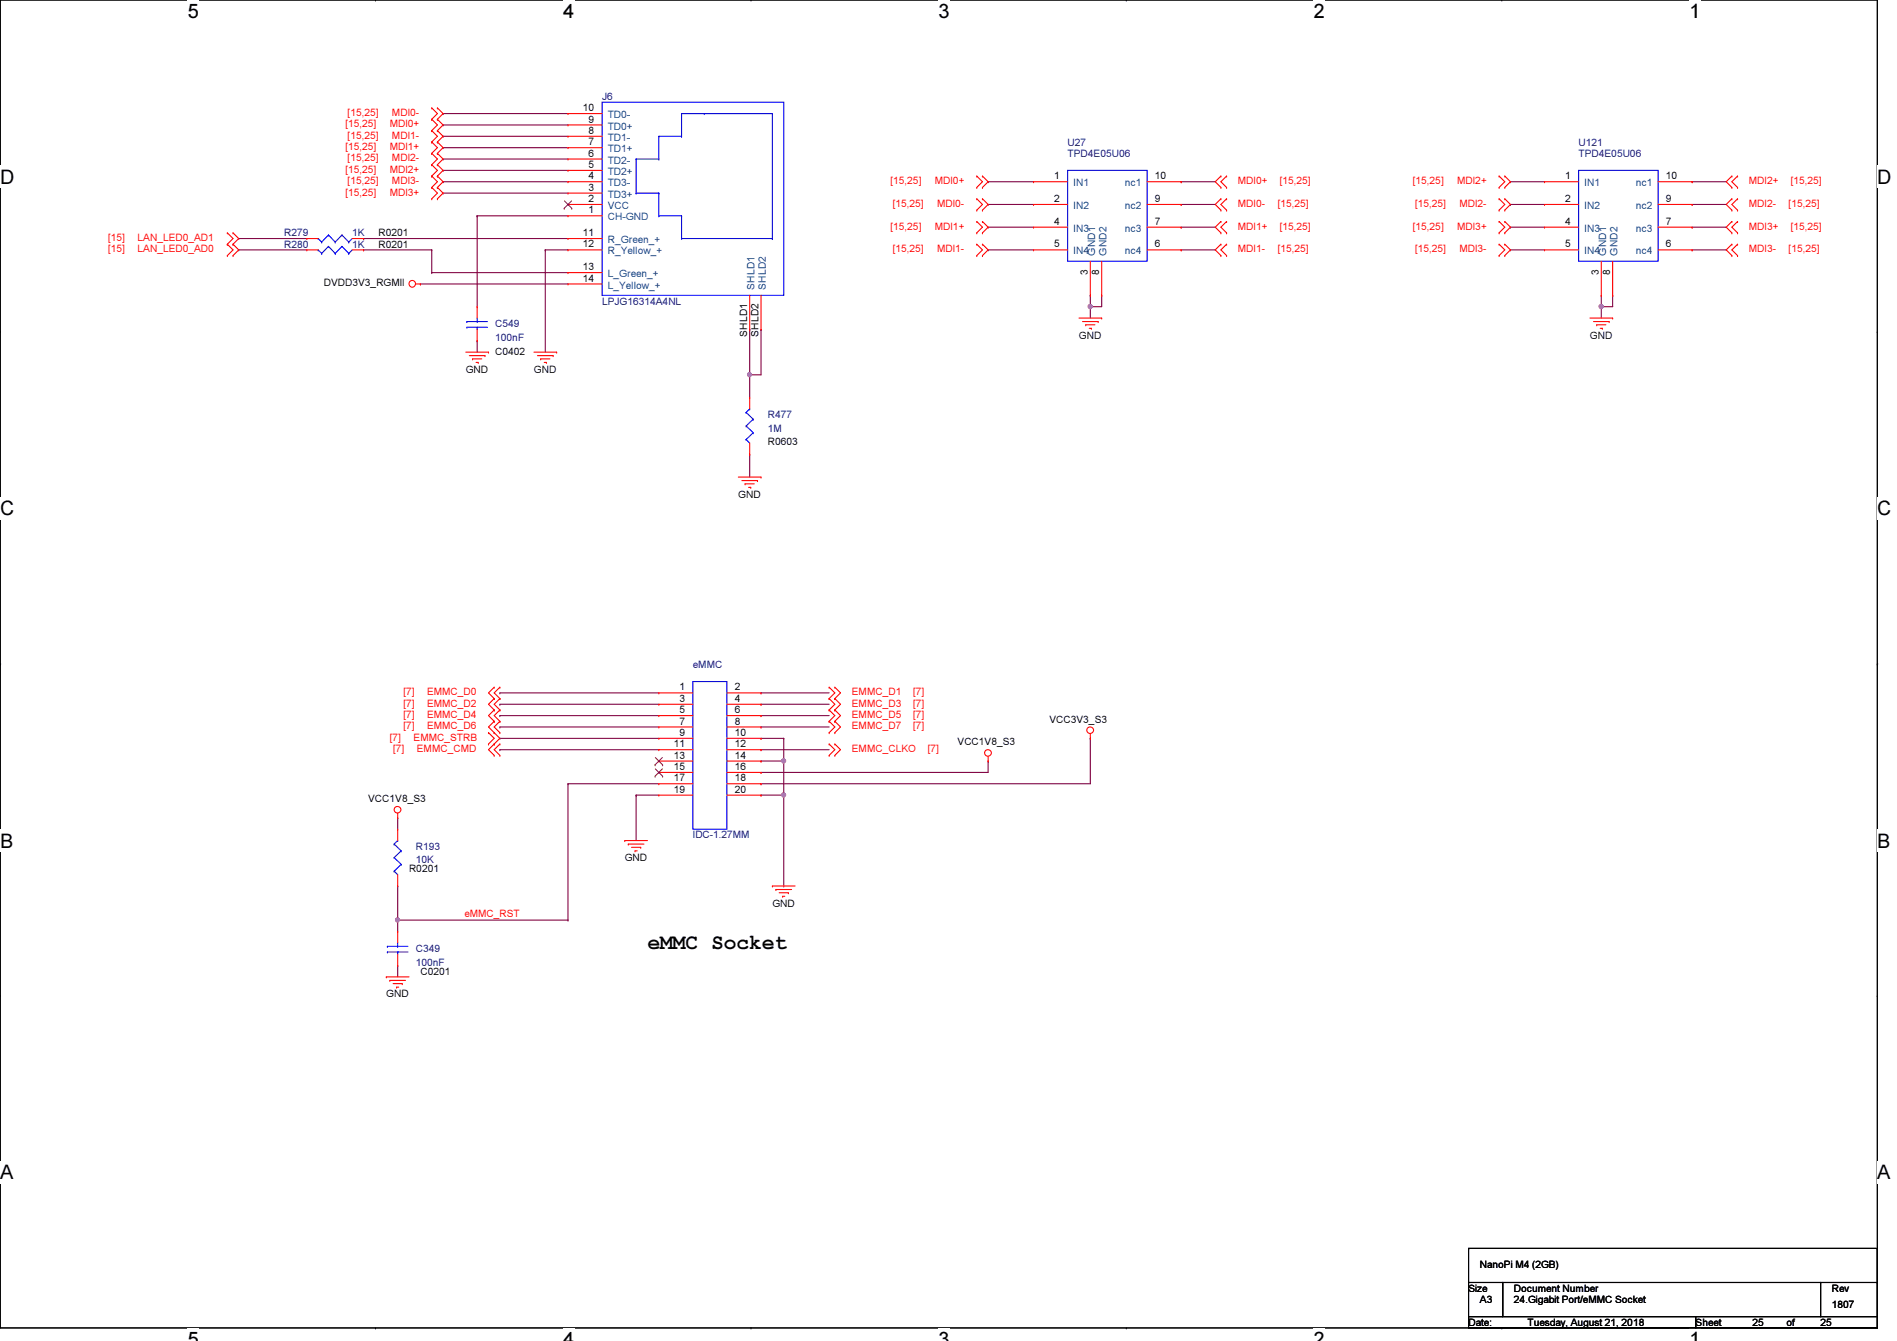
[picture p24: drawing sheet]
<svg xmlns="http://www.w3.org/2000/svg" width="297mm" height="210mm" viewBox="0 0 297 210" stroke-linecap="round" stroke-linejoin="round" font-family="sans-serif">
<defs><g id="words">
<text font-size="3.3" x="101.4" y="148.5">eMMC Socket</text>
<g font-size="3.1">
<text x="29.4" y="2.8">5</text>
<text x="88.2" y="2.8">4</text>
<text x="147" y="2.8">3</text>
<text x="205.7" y="2.8">2</text>
<text x="264.5" y="2.8">1</text>
<text x="0" y="28.7">D</text>
<text x="294" y="28.7">D</text>
<text x="0" y="80.7">C</text>
<text x="294" y="80.7">C</text>
<text x="0" y="132.7">B</text>
<text x="294" y="132.7">B</text>
<text x="0" y="184.6">A</text>
<text x="294" y="184.6">A</text>
<text x="29.4" y="210.7">5</text>
<text x="88.2" y="210.7">4</text>
<text x="147" y="210.7">3</text>
<text x="205.7" y="210.7">2</text>
<text x="264.5" y="210.7">1</text>
</g>
<g font-size="1.6">
<text x="91.3" y="17.4">10</text>
<text x="92.2" y="22.7">7</text>
<text x="92.2" y="21">8</text>
<text x="92.2" y="19.2">9</text>
<text x="92.2" y="29.8">3</text>
<text x="92.2" y="28.1">4</text>
<text x="92.2" y="26.3">5</text>
<text x="92.2" y="24.5">6</text>
<text x="165.1" y="28.1">1</text>
<text x="180.8" y="28.1">10</text>
<text x="245.1" y="28.1">1</text>
<text x="260.9" y="28.1">10</text>
<text x="92.2" y="33.4">1</text>
<text x="92.2" y="31.6">2</text>
<text x="165.1" y="31.6">2</text>
<text x="165.1" y="35.2">4</text>
<text x="180.8" y="35.2">7</text>
<text x="180.8" y="31.6">9</text>
<text x="245.1" y="31.6">2</text>
<text x="245.1" y="35.2">4</text>
<text x="260.9" y="35.2">7</text>
<text x="260.9" y="31.6">9</text>
<text x="59.3" y="38.8">R0201</text>
<text x="59.3" y="37">R0201</text>
<text x="91.3" y="37">11</text>
<text x="91.3" y="38.7">12</text>
<text x="165.1" y="38.7">5</text>
<text x="180.8" y="38.7">6</text>
<text x="245.1" y="38.7">5</text>
<text x="260.9" y="38.7">6</text>
<text x="50.7" y="44.8">DVDD3V3_RGMII</text>
<text x="91.3" y="42.3">13</text>
<text x="91.3" y="44.1">14</text>
<text x="170.3" y="43" transform="rotate(-90 170.3 43)">3</text>
<text x="172.1" y="43" transform="rotate(-90 172.1 43)">8</text>
<text x="250.4" y="43" transform="rotate(-90 250.4 43)">3</text>
<text x="252.1" y="43" transform="rotate(-90 252.1 43)">8</text>
<text x="117" y="52.7" transform="rotate(-90 117 52.7)">SHLD1</text>
<text x="118.8" y="52.7" transform="rotate(-90 118.8 52.7)">SHLD2</text>
<text x="168.9" y="53">GND</text>
<text x="249" y="53">GND</text>
<text x="72.9" y="58.3">GND</text>
<text x="77.6" y="55.5">C0402</text>
<text x="83.6" y="58.3">GND</text>
<text x="120.2" y="69.7">R0603</text>
<text x="115.6" y="77.9">GND</text>
<text x="106.4" y="108.1">1</text>
<text x="106.4" y="109.9">3</text>
<text x="106.4" y="111.6">5</text>
<text x="106.4" y="113.4">7</text>
<text x="115.1" y="108.1">2</text>
<text x="115.1" y="109.9">4</text>
<text x="115.1" y="111.6">6</text>
<text x="115.1" y="113.4">8</text>
<text x="164.3" y="113.1">VCC3V3_S3</text>
<text x="105.5" y="117">11</text>
<text x="105.5" y="118.7">13</text>
<text x="106.4" y="115.2">9</text>
<text x="115.1" y="115.2">10</text>
<text x="115.1" y="117">12</text>
<text x="115.1" y="118.7">14</text>
<text x="149.9" y="116.7">VCC1V8_S3</text>
<text x="57.7" y="125.6">VCC1V8_S3</text>
<text x="105.5" y="120.5">15</text>
<text x="105.5" y="122.3">17</text>
<text x="105.5" y="124.1">19</text>
<text x="115.1" y="120.5">16</text>
<text x="115.1" y="122.3">18</text>
<text x="115.1" y="124.1">20</text>
<text x="64" y="136.6">R0201</text>
<text x="97.8" y="134.8">GND</text>
<text x="120.9" y="141.9">GND</text>
<text x="65.8" y="152.6">C0201</text>
<text x="60.5" y="156.1">GND</text>
<text x="230" y="202.2">Size</text>
<text x="231.7" y="198.5">NanoPi M4 (2GB)</text>
<text x="231.7" y="204">A3</text>
<text x="237.1" y="204">24.Gigabit Port/eMMC Socket</text>
<text x="237.1" y="202.2">Document Number</text>
<text x="286.8" y="202.2">Rev</text>
<text x="230" y="207.5">Date:</text>
<text x="239.2" y="207.5">Tuesday, August 21, 2018</text>
<text x="265.5" y="207.5">Sheet</text>
<text x="274.4" y="207.5">25</text>
<text x="279.7" y="207.5">of</text>
<text x="285.1" y="207.5">25</text>
<text x="286.8" y="204.7">1807</text>
</g>
<g font-size="1.6" fill="#000080">
<text x="94.3" y="15.7">J6</text>
<text x="167.2" y="22.8">U27</text>
<text x="247.2" y="22.8">U121</text>
<text x="167.2" y="24.6">TPD4E05U06</text>
<text x="247.2" y="24.6">TPD4E05U06</text>
<text x="44.5" y="38.8">R280</text>
<text x="44.5" y="37">R279</text>
<text x="55.2" y="38.8">1K</text>
<text x="55.2" y="37">1K</text>
<text x="94.3" y="47.7">LPJG16314A4NL</text>
<text x="77.6" y="51.2">C549</text>
<text x="77.6" y="53.3">100nF</text>
<text x="120.2" y="65.4">R477</text>
<text x="120.2" y="67.6">1M</text>
<text x="108.5" y="104.6">eMMC</text>
<text x="108.5" y="131.2">IDC-1.27MM</text>
<text x="65.1" y="133">R193</text>
<text x="65.1" y="135.1">10K</text>
<text x="65.1" y="149">C349</text>
<text x="65.1" y="151.1">100nF</text>
</g>
<g font-size="1.6" fill="#f00">
<text x="54.1" y="19.9">[15,25]</text>
<text x="54.1" y="23.5">[15,25]</text>
<text x="54.4" y="18.2">[15,25]</text>
<text x="54.4" y="21.7">[15,25]</text>
<text x="61" y="19.9">MDI0+</text>
<text x="61" y="23.5">MDI1+</text>
<text x="61.4" y="18.2">MDI0-</text>
<text x="61.4" y="21.7">MDI1-</text>
<text x="54.1" y="27.1">[15,25]</text>
<text x="54.4" y="25.3">[15,25]</text>
<text x="54.4" y="28.8">[15,25]</text>
<text x="61" y="27.1">MDI2+</text>
<text x="61.4" y="25.3">MDI2-</text>
<text x="61.4" y="28.8">MDI3-</text>
<text x="139.4" y="28.8">[15,25]</text>
<text x="146.4" y="28.8">MDI0+</text>
<text x="193.8" y="28.8">MDI0+</text>
<text x="200.4" y="28.8">[15,25]</text>
<text x="221.2" y="28.8">[15,25]</text>
<text x="228.2" y="28.8">MDI2+</text>
<text x="273.9" y="28.8">MDI2+</text>
<text x="280.4" y="28.8">[15,25]</text>
<text x="54.1" y="30.6">[15,25]</text>
<text x="61" y="30.6">MDI3+</text>
<text x="139.4" y="35.9">[15,25]</text>
<text x="139.8" y="32.4">[15,25]</text>
<text x="146.4" y="35.9">MDI1+</text>
<text x="146.7" y="32.4">MDI0-</text>
<text x="193.8" y="32.4">MDI0-</text>
<text x="193.8" y="35.9">MDI1+</text>
<text x="200.1" y="32.4">[15,25]</text>
<text x="200.4" y="35.9">[15,25]</text>
<text x="221.2" y="35.9">[15,25]</text>
<text x="221.6" y="32.4">[15,25]</text>
<text x="228.2" y="35.9">MDI3+</text>
<text x="228.5" y="32.4">MDI2-</text>
<text x="273.9" y="32.4">MDI2-</text>
<text x="273.9" y="35.9">MDI3+</text>
<text x="280.1" y="32.4">[15,25]</text>
<text x="280.4" y="35.9">[15,25]</text>
<text x="16.9" y="37.7">[15]</text>
<text x="16.9" y="39.5">[15]</text>
<text x="21.5" y="37.7">LAN_LED0_AD1</text>
<text x="21.5" y="39.5">LAN_LED0_AD0</text>
<text x="139.8" y="39.5">[15,25]</text>
<text x="146.7" y="39.5">MDI1-</text>
<text x="193.8" y="39.5">MDI1-</text>
<text x="200.1" y="39.5">[15,25]</text>
<text x="221.6" y="39.5">[15,25]</text>
<text x="228.5" y="39.5">MDI3-</text>
<text x="273.9" y="39.5">MDI3-</text>
<text x="280.1" y="39.5">[15,25]</text>
<text x="63.2" y="108.8">[7]</text>
<text x="63.2" y="110.6">[7]</text>
<text x="63.2" y="112.4">[7]</text>
<text x="66.9" y="108.8">EMMC_D0</text>
<text x="66.9" y="110.6">EMMC_D2</text>
<text x="66.9" y="112.4">EMMC_D4</text>
<text x="133.4" y="108.8">EMMC_D1</text>
<text x="133.4" y="110.6">EMMC_D3</text>
<text x="133.4" y="112.4">EMMC_D5</text>
<text x="143" y="108.8">[7]</text>
<text x="143" y="110.6">[7]</text>
<text x="143" y="112.4">[7]</text>
<text x="61" y="116">[7]</text>
<text x="61.5" y="117.7">[7]</text>
<text x="63.2" y="114.2">[7]</text>
<text x="64.8" y="116">EMMC_STRB</text>
<text x="65.3" y="117.7">EMMC_CMD</text>
<text x="66.9" y="114.2">EMMC_D6</text>
<text x="133.4" y="117.7">EMMC_CLKO</text>
<text x="133.4" y="114.2">EMMC_D7</text>
<text x="143" y="114.2">[7]</text>
<text x="145.3" y="117.7">[7]</text>
<text x="72.7" y="143.5">eMMC_RST</text>
</g>
<g font-size="1.6" fill="#004080">
<text x="95.2" y="23.8">TD1+</text>
<text x="95.2" y="22.1">TD1-</text>
<text x="95.2" y="20.3">TD0+</text>
<text x="95.2" y="18.5">TD0-</text>
<text x="95.2" y="29.2">TD3-</text>
<text x="95.2" y="27.4">TD2+</text>
<text x="95.2" y="25.6">TD2-</text>
<text x="168.1" y="29.2">IN1</text>
<text x="176.1" y="29.2">nc1</text>
<text x="248.1" y="29.2">IN1</text>
<text x="256.2" y="29.2">nc1</text>
<text x="95.2" y="34.5">CH-GND</text>
<text x="95.2" y="32.7">VCC</text>
<text x="95.2" y="30.9">TD3+</text>
<text x="168.1" y="32.7">IN2</text>
<text x="176.1" y="32.7">nc2</text>
<text x="248.1" y="32.7">IN2</text>
<text x="256.2" y="32.7">nc2</text>
<text x="95.2" y="38.1">R_Green_+</text>
<text x="95.2" y="39.8">R_Yellow_+</text>
<text x="168.1" y="36.3">IN3</text>
<text x="168.1" y="39.8">IN4</text>
<text x="171.5" y="40" transform="rotate(-90 171.5 40)">GND1</text>
<text x="173.3" y="40" transform="rotate(-90 173.3 40)">GND2</text>
<text x="176.1" y="39.8">nc4</text>
<text x="176.1" y="36.3">nc3</text>
<text x="248.1" y="36.3">IN3</text>
<text x="248.1" y="39.8">IN4</text>
<text x="251.5" y="40" transform="rotate(-90 251.5 40)">GND1</text>
<text x="253.3" y="40" transform="rotate(-90 253.3 40)">GND2</text>
<text x="256.2" y="39.8">nc4</text>
<text x="256.2" y="36.3">nc3</text>
<text x="95.2" y="43.4">L_Green_+</text>
<text x="95.2" y="45.2">L_Yellow_+</text>
<text x="118.1" y="45.3" transform="rotate(-90 118.1 45.3)">SHLD1</text>
<text x="119.9" y="45.3" transform="rotate(-90 119.9 45.3)">SHLD2</text>
</g>
</g></defs>
<path d="M0 0h294v207.9h-294z" fill="none" stroke="#000" stroke-width=".17"/>
<g fill="#fff">
<path d="M29.4 0h1.8v3.5h-1.8z"/>
<path d="M29.4 207.9h1.8v2h-1.8z"/>
</g>
<path d="M58.8 0h.1M58.8 207.9h.1" fill="none" stroke="#000" stroke-width=".17"/>
<g fill="#fff">
<path d="M88.2 0h1.7v3.5h-1.7z"/>
<path d="M88.2 207.9h1.7v2h-1.7z"/>
</g>
<path d="M117.6 0h.1M117.6 207.9h.1" fill="none" stroke="#000" stroke-width=".17"/>
<g fill="#fff">
<path d="M147 0h1.7v3.5h-1.7z"/>
<path d="M147 207.9h1.7v2h-1.7z"/>
</g>
<path d="M176.4 0h.1M176.4 207.9h.1" fill="none" stroke="#000" stroke-width=".17"/>
<g fill="#fff">
<path d="M205.7 0h1.8v3.5h-1.8z"/>
<path d="M205.7 207.9h1.8v2h-1.8z"/>
</g>
<path d="M235.2 0h.1M235.2 207.9h.1" fill="none" stroke="#000" stroke-width=".17"/>
<g fill="#fff">
<path d="M264.5 0h1.8v3.5h-1.8z"/>
<path d="M264.5 207.9h1.8v2h-1.8z"/>
<path d="M0 26h2.3v3.4h-2.3z"/>
<path d="M294 26h2.2v3.4h-2.2z"/>
<path d="M0 77.9h2.3v3.5h-2.3z"/>
<path d="M294 77.9h2.2v3.5h-2.2z"/>
</g>
<path d="M0 51.9h.1M294 51.9h.1" fill="none" stroke="#000" stroke-width=".17"/>
<g fill="#fff">
<path d="M0 129.9h2.1v3.4h-2.1z"/>
<path d="M294 129.9h2v3.4h-2z"/>
</g>
<path d="M0 103.9h.1M294 103.9h.1" fill="none" stroke="#000" stroke-width=".17"/>
<path d="M0 103.9h.1M294 103.9h.1" fill="none" stroke="#000" stroke-width=".16"/>
<g fill="#fff">
<path d="M0 181.8h2.1v3.5h-2.1z"/>
<path d="M294 181.8h2v3.5h-2z"/>
</g>
<path d="M0 155.9h.1M294 155.9h.1" fill="none" stroke="#000" stroke-width=".17"/>
<g fill="none" stroke="#800040" stroke-width=".17">
<path d="M37.4 37.3h.1M37.4 39.1h.1M37.4 37.3h10.6M37.4 39.1h10.6M154.7 28.4h.1M154.7 32h.1M154.7 35.6h.1M154.7 39.1h.1M154.7 39.1h7.1M154.7 28.4h7.1M154.7 32h7.1M154.7 35.6h7.1"/>
<path d="M170.7 48h.1M170.7 48v1.8M170.7 48h1.8"/>
</g>
<circle cx="170.7" cy="48" r=".32" fill="#f0f"/>
<circle cx="170.7" cy="48" r=".32" fill="none" stroke="#f0f" stroke-width=".17"/>
<g fill="none" stroke="#800040" stroke-width=".17">
<path d="M185 28.4h.1M185 32h.1M185 35.6h.1M185 39.1h.1M185 28.4h5.3M185 32h5.3M185 35.6h5.3M185 39.1h5.3M172.5 46.2h.1M172.5 46.2v1.8M250.7 48h.1M250.7 48v1.8"/>
<path d="M250.7 48h1.8"/>
</g>
<circle cx="250.7" cy="48" r=".32" fill="#f0f"/>
<circle cx="250.7" cy="48" r=".32" fill="none" stroke="#f0f" stroke-width=".17"/>
<g fill="none" stroke="#800040" stroke-width=".17">
<path d="M69.4 19.6h.1M69.4 17.8h.1M69.4 19.6h19.5M69.4 17.8h19.5M69.4 23.1h.1M69.4 21.3h.1M69.4 26.7h.1M69.4 24.9h.1M69.4 28.4h.1M69.4 30.2h.1M69.4 28.4h19.5M69.4 23.1h19.5"/>
<path d="M69.4 21.3h19.5M69.4 26.7h19.5M69.4 24.9h19.5M69.4 30.2h19.5M74.7 33.8h.1M74.7 33.8v14.2M74.7 33.8h14.2M236.5 28.4h.1M236.5 32h.1M236.5 35.6h.1M236.5 39.1h.1M236.5 28.4h5.3"/>
<path d="M236.5 32h5.3M236.5 35.6h5.3M236.5 39.1h5.3M265 28.4h.1M265 32h.1M265 35.6h.1M265 39.1h.1M265 28.4h5.3M265 32h5.3M265 35.6h5.3M265 39.1h5.3M74.7 53.3h.1"/>
<path d="M74.7 53.3v1.8M117.4 51.6h.1M117.4 51.6v7.1M170.7 46.2h.1M170.7 46.2v1.8M250.7 46.2h.1M250.7 46.2v1.8M252.5 46.2h.1M252.5 46.2v1.8M117.4 71.1h.1M117.4 71.1v3.6"/>
</g>
<circle cx="117.4" cy="58.6" r=".32" fill="#f0f"/>
<circle cx="117.4" cy="58.6" r=".32" fill="none" stroke="#f0f" stroke-width=".17"/>
<g fill="none" stroke="#800040" stroke-width=".17">
<path d="M56.9 37.3h.1M56.9 39.1h.1M56.9 39.1h10.7M56.9 37.3h32M67.6 39.1h.1M67.6 39.1v3.6M85.4 39.1h.1M85.4 39.1v16M85.4 39.1h3.5M65.8 44.4h.1M65.8 44.4h23.1M67.6 42.7h.1"/>
<path d="M67.6 42.7h21.3M117.4 58.7h.1M117.4 58.7v3.5M119.2 51.6h.1M119.2 51.6v7.1h-1.8M78.3 110.2h.1M78.3 108.5h.1M78.3 110.2h24.9M78.3 108.5h24.9M170.7 115.6h.1M170.7 115.6v7.1h-51.5M99.6 124.5h.1"/>
<path d="M99.6 124.5h3.6M119.2 122.7h.1M122.7 138.7h.1M122.7 124.5v14.2"/>
</g>
<circle cx="122.7" cy="124.4" r=".32" fill="#f0f"/>
<circle cx="122.7" cy="124.4" r=".32" fill="none" stroke="#f0f" stroke-width=".17"/>
<g fill="none" stroke="#800040" stroke-width=".17">
<path d="M78.3 117.3h.1M78.3 117.3h24.9M119.2 115.6h.1M119.2 117.3h.1M119.2 119.1h.1M119.2 108.5h.1M119.2 110.2h.1M119.2 115.6h3.5M119.2 117.3h10.6M119.2 119.1h3.5M119.2 108.5h10.6M119.2 110.2h10.6"/>
<path d="M122.7 119.1h.1M122.7 115.6h.1M122.7 115.6v8.9h-3.5M99.6 124.5h.1M99.6 124.5v7.1M119.2 124.5h.1"/>
</g>
<circle cx="122.7" cy="119.1" r=".32" fill="#f0f"/>
<circle cx="122.7" cy="119.1" r=".32" fill="none" stroke="#f0f" stroke-width=".17"/>
<g fill="none" stroke="#800040" stroke-width=".17">
<path d="M78.3 112h.1M78.3 113.8h.1M78.3 115.6h.1M78.3 112h24.9M78.3 113.8h24.9M78.3 115.6h24.9M119.2 112h.1M119.2 113.8h.1M119.2 112h10.6M119.2 113.8h10.6M154.7 119.1h.1M154.7 119.1v1.8h-35.5"/>
<path d="M119.2 120.9h.1M62.3 144h.1M62.3 144v1.8M62.3 144h26.6"/>
</g>
<circle cx="62.2" cy="144" r=".32" fill="#f0f"/>
<circle cx="62.2" cy="144" r=".32" fill="none" stroke="#f0f" stroke-width=".17"/>
<path d="M62.3 138.7h.1M62.3 128h.1M62.3 128v1.8M62.3 138.7v5.3M88.9 122.7h.1M88.9 122.7v21.3M88.9 122.7h14.3M62.3 151.1h.1M62.3 151.1v1.8M88.9 144h.1" fill="none" stroke="#800040" stroke-width=".17"/>
<g fill="none" stroke="#f00" stroke-width=".17">
<path d="M67.6 18.7h.1M67.6 16.9h.1M67.6 18.7l.9 .9-.9 .8M67.6 16.9l.9 .9-.9 .9M68.5 18.7h.1M68.5 16.9h.1M68.5 18.7l.9 .9-.9 .8M68.5 16.9l.9 .9-.9 .9M88.9 19.6h.1M88.9 17.8h.1M88.9 19.6h5.4M88.9 17.8h5.4"/>
<path d="M35.6 38.2h.1M35.6 36.4h.1M35.6 36.4l.9 .9-.9 .9M35.6 38.2l.9 .9-.9 .9M36.5 36.4h.1M36.5 38.2h.1M36.5 36.4l.9 .9-.9 .9M36.5 38.2l.9 .9-.9 .9M48 39.1h.1M48 37.3h.1M48 39.1h1.8M48 37.3h1.8"/>
<path d="M55.2 39.1h1.7M55.2 37.3h1.7M56.9 39.1h.1M56.9 37.3h.1M67.6 20.4h.1M67.6 24h.1M67.6 22.2h.1M67.6 27.6h.1M67.6 25.8h.1M67.6 31.1h.1M67.6 29.3h.1M67.6 22.2l.9 .9-.9 .9"/>
<path d="M67.6 20.4l.9 .9-.9 .9M67.6 25.8l.9 .9-.9 .9M67.6 24l.9 .9-.9 .9M67.6 29.3l.9 .9-.9 .9M67.6 27.6l.9 .8-.9 .9M68.5 20.4h.1M68.5 22.2h.1M68.5 24h.1M68.5 25.8h.1M68.5 27.6h.1M68.5 29.3h.1M68.5 31.1h.1"/>
<path d="M68.5 22.2l.9 .9-.9 .9M68.5 20.4l.9 .9-.9 .9M68.5 25.8l.9 .9-.9 .9M68.5 24l.9 .9-.9 .9M68.5 29.3l.9 .9-.9 .9M68.5 27.6l.9 .8-.9 .9M88.9 33.8h.1M88.9 32h.1M88.9 30.2h.1M88.9 28.4h.1M88.9 26.7h.1M88.9 24.9h.1"/>
<path d="M88.9 23.1h.1M88.9 21.3h.1M88.9 37.3h.1M88.9 39.1h.1M88.9 39.1h5.4M88.9 28.4h5.4M88.9 32h5.4M88.9 33.8h5.4M88.9 30.2h5.4M88.9 26.7h5.4M88.9 24.9h5.4M88.9 23.1h5.4"/>
<path d="M88.9 21.3h5.4M88.9 37.3h5.4M152.9 29.3h.1M152.9 27.6h.1M152.9 32.9h.1M152.9 31.1h.1M152.9 36.4h.1M152.9 34.7h.1M152.9 38.2h.1M152.9 27.6l.9 .8-.9 .9M152.9 31.1l.9 .9-.9 .9M152.9 34.7l.9 .9-.9 .8"/>
<path d="M152.9 38.2l.9 .9-.9 .9M153.8 27.6h.1M153.8 29.3h.1M153.8 31.1h.1M153.8 32.9h.1M153.8 34.7h.1M153.8 36.4h.1M153.8 38.2h.1M153.8 27.6l.9 .8-.9 .9M153.8 31.1l.9 .9-.9 .9M153.8 34.7l.9 .9-.9 .8M153.8 38.2l.9 .9-.9 .9"/>
<path d="M161.8 28.4h.1M161.8 32h.1M161.8 35.6h.1M161.8 39.1h.1M161.8 39.1h5.4M161.8 28.4h5.4M161.8 32h5.4M161.8 35.6h5.4M179.6 39.1h5.4M179.6 28.4h5.4M179.6 32h5.4M179.6 35.6h5.4"/>
<path d="M185 39.1h.1M185 35.6h.1M185 32h.1M185 28.4h.1M191.2 27.6h.1M191.2 29.3h.1M191.2 31.1h.1M191.2 32.9h.1M191.2 34.7h.1M191.2 36.4h.1M191.2 38.2h.1M191.2 27.6l-.9 .8 .9 .9"/>
<path d="M191.2 31.1l-.9 .9 .9 .9M191.2 34.7l-.9 .9 .9 .8M191.2 38.2l-.9 .9 .9 .9M192.1 29.3h.1M192.1 27.6h.1M192.1 32.9h.1M192.1 31.1h.1M192.1 36.4h.1M192.1 34.7h.1M192.1 38.2h.1M192.1 27.6l-.9 .8 .9 .9M192.1 31.1l-.9 .9 .9 .9"/>
<path d="M192.1 34.7l-.9 .9 .9 .8M192.1 38.2l-.9 .9 .9 .9M234.7 29.3h.1M234.7 27.6h.1M234.7 32.9h.1M234.7 31.1h.1M234.7 36.4h.1M234.7 34.7h.1M234.7 38.2h.1M234.7 27.6l.9 .8-.9 .9M234.7 31.1l.9 .9-.9 .9M234.7 34.7l.9 .9-.9 .8"/>
<path d="M234.7 38.2l.9 .9-.9 .9M235.6 27.6h.1M235.6 29.3h.1M235.6 31.1h.1M235.6 32.9h.1M235.6 34.7h.1M235.6 36.4h.1M235.6 38.2h.1M235.6 27.6l.9 .8-.9 .9M235.6 31.1l.9 .9-.9 .9M235.6 34.7l.9 .9-.9 .8M235.6 38.2l.9 .9-.9 .9"/>
<path d="M241.8 28.4h.1M241.8 32h.1M241.8 35.6h.1M241.8 39.1h.1M241.8 39.1h5.4M241.8 28.4h5.4M241.8 32h5.4M241.8 35.6h5.4M259.6 39.1h5.4M259.6 28.4h5.4M259.6 32h5.4M259.6 35.6h5.4"/>
<path d="M265 39.1h.1M265 35.6h.1M265 32h.1M265 28.4h.1M271.2 27.6h.1M271.2 29.3h.1M271.2 31.1h.1M271.2 32.9h.1M271.2 34.7h.1M271.2 36.4h.1M271.2 38.2h.1M271.2 27.6l-.9 .8 .9 .9"/>
<path d="M271.2 31.1l-.9 .9 .9 .9M271.2 34.7l-.9 .9 .9 .8M271.2 38.2l-.9 .9 .9 .9M272.1 29.3h.1M272.1 27.6h.1M272.1 32.9h.1M272.1 31.1h.1M272.1 36.4h.1M272.1 34.7h.1M272.1 38.2h.1M272.1 27.6l-.9 .8 .9 .9M272.1 31.1l-.9 .9 .9 .9"/>
<path d="M272.1 34.7l-.9 .9 .9 .8M272.1 38.2l-.9 .9 .9 .9M35.6 40h.1M36.5 40h.1M65.1 44.4h.7M65.8 44.4h.1M72.9 55.1h3.6M73.5 55.7h2.4M74 56.2h.1M74 56.2h1.4M74.5 56.7h.4M74.7 53.3h.1"/>
<path d="M74.7 48h.1M74.7 48v1.8M74.7 51.6v1.7M74.9 56.7h.1M75.9 55.7h.1M76.5 55.1h.1M83.6 55.1h3.6M84.2 55.7h2.4M84.7 56.2h.1M84.7 56.2h1.4M85.2 56.7h.4M85.6 56.7h.1"/>
<path d="M86.6 55.7h.1M87.2 55.1h.1M88.9 42.7h.1M88.9 44.4h.1M88.9 44.4h5.4M88.9 42.7h5.4M117.4 51.6h.1M117.4 46.2v5.4M119.2 51.6h.1M119.2 46.2v5.4M152.9 40h.1M153.8 40h.1"/>
<path d="M168.9 49.8h3.6M169.5 50.3h2.5M170 50.8h.1M170 50.8h1.4M170.6 51.4h.3M170.7 46.2h.1M170.7 40.9v5.3M170.9 51.4h.1M172 50.3h.1M172.5 49.8h.1M172.5 46.2h.1M172.5 40.9v5.3"/>
<path d="M191.2 40h.1M192.1 40h.1M234.7 40h.1M235.6 40h.1M249 49.8h3.5M249.5 50.3h2.5M250 50.8h.1M250 50.8h1.5M250.6 51.4h.3M250.7 46.2h.1M250.7 40.9v5.3M250.9 51.4h.1"/>
<path d="M252 50.3h.1M252.5 49.8h.1M252.5 46.2h.1M252.5 40.9v5.3M271.2 40h.1M272.1 40h.1M115.6 74.7h3.6M116.2 75.2h2.4M116.7 75.7h.1M116.7 75.7h1.4M117.2 76.3h.4M117.4 71.1h.1"/>
<path d="M117.4 62.2h.1M117.4 62.2v1.8M117.4 69.3v1.8M117.6 76.3h.1M118.6 75.2h.1M119.2 74.7h.1M76.5 116.5h.1M76.5 114.7h.1M76.5 114.7l.9 .9-.9 .9M77.4 118.2h.1M77.4 116.5h.1M77.4 109.3h.1"/>
<path d="M77.4 107.6h.1M77.4 111.1h.1M77.4 112.9h.1M77.4 114.7h.1M77.4 109.3l-.9 .9 .9 .9M77.4 112.9l-.9 .9 1.8 1.8-1.8 1.7 .9 .9M77.4 107.6l-.9 .9 .9 .8M77.4 111.1l-.9 .9 .9 .9M78.3 118.2h.1M78.3 116.5h.1M78.3 109.3h.1M78.3 107.6h.1"/>
<path d="M78.3 111.1h.1M78.3 112.9h.1M78.3 114.7h.1M78.3 107.6l-.9 .9 .9 .8M78.3 116.5l-.9 .8 .9 .9M78.3 109.3l-.9 .9 .9 .9M78.3 111.1l-.9 .9 .9 .9M78.3 112.9l-.9 .9 .9 .9M103.2 108.5h.1M103.2 110.2h.1M103.2 112h.1M103.2 113.8h.1"/>
<path d="M103.2 115.6h.1M103.2 117.3h.1M103.2 119.1h.1M103.2 108.5h5.3M103.2 110.2h5.3M103.2 112h5.3M103.2 113.8h5.3M103.2 115.6h5.3M103.2 117.3h5.3M103.2 119.1h5.3M113.8 108.5h5.4M113.8 110.2h5.4"/>
<path d="M113.8 112h5.4M113.8 113.8h5.4M113.8 115.6h5.4M113.8 117.3h5.4M113.8 119.1h5.4M119.2 108.5h.1M119.2 110.2h.1M119.2 112h.1M119.2 113.8h.1M119.2 115.6h.1M119.2 117.3h.1M119.2 119.1h.1"/>
<path d="M129.8 118.2h.1M129.8 116.5h.1M129.8 109.3h.1M129.8 107.6h.1M129.8 111.1h.1M129.8 112.9h.1M129.8 114.7h.1M129.8 116.5l.9 .8-.9 .9M129.8 107.6l.9 .9-.9 .8M129.8 109.3l.9 .9-.9 .9M129.8 111.1l.9 .9-.9 .9M129.8 112.9l.9 .9-.9 .9"/>
<path d="M130.7 118.2h.1M130.7 116.5h.1M130.7 109.3h.1M130.7 107.6h.1M130.7 111.1h.1M130.7 112.9h.1M130.7 114.7h.1M130.7 116.5l.9 .8-.9 .9M130.7 107.6l.9 .9-.9 .8M130.7 109.3l.9 .9-.9 .9M130.7 111.1l.9 .9-.9 .9M130.7 112.9l.9 .9-.9 .9"/>
<path d="M154.7 119.1h.1M154.7 118.4v.7M170.7 115.6h.1M170.7 114.9v.7M62.3 128h.1M62.3 138.7h.1M62.3 129.8h.1M62.3 127.3v.7M62.3 129.8v1.8M62.3 136.9v1.8M97.8 131.6h.1M97.8 131.6h3.6"/>
<path d="M98.4 132.1h.1M98.4 132.1h2.4M98.9 132.6h1.4M99.4 133.2h.1M99.4 133.2h.4M100.3 132.6h.1M103.2 120.9h.1M103.2 122.7h.1M103.2 124.5h.1M103.2 120.9h5.3M103.2 122.7h5.3M103.2 124.5h5.3"/>
<path d="M113.8 120.9h5.4M113.8 122.7h5.4M113.8 124.5h5.4M119.2 120.9h.1M119.2 122.7h.1M119.2 124.5h.1M120.9 138.7h.1M120.9 138.7h3.6M121.5 139.2h.1M121.5 139.2h2.4M122 139.7h1.4M123.4 139.7h.1"/>
<path d="M60.5 152.9h.1M60.5 152.9h3.5M61 153.5h.1M61 153.5h2.5M61.5 154h1.5M62.1 154.5h.1M62.1 154.5h.3M62.3 151.1h.1M62.3 145.8h.1M62.3 145.8v1.8M62.3 149.4v1.7M63 154h.1"/>
<path d="M122.6 140.3h.1M122.6 140.3h.3"/>
<circle cx="64.5" cy="44.4" r=".52"/>
<circle cx="154.7" cy="117.9" r=".52"/>
<circle cx="170.7" cy="114.3" r=".52"/>
<circle cx="62.3" cy="126.7" r=".52"/>
</g>
<path d="M230 195.4h.1M230 195.4v5.3M230 195.4h64M294 195.4h.1M294 195.4v5.3M230 200.7h5.3v5.4h-5.3zM230 206.1h35.5v1.8h-35.5zM235.3 200.7h49.8v5.4h-49.8zM265.5 206.1h28.5v1.8h-28.5zM285.1 200.7h8.9v5.4h-8.9zM294 200.7h.1" fill="none" stroke="#000" stroke-width=".17"/>
<g fill="none" stroke="#00f" stroke-width=".17">
<path d="M94.3 16h28.4v30.2h-28.4zM106.7 17.8h.1M106.7 17.8h14.2v19.5M106.7 17.8v3.5M110.3 17.8h.1M49.8 39.1h.1M49.8 37.3h.1M49.8 39.1l.6 .6M49.8 37.3l.6 .6M50.4 39.7h.1M50.4 37.9h.1M51.4 38.6h.1"/>
<path d="M51.4 36.8h.1M51.4 38.6l1.1 1.1M51.4 38.6l-1 1.1M51.4 36.8l1.1 1.1M51.4 36.8l-1 1.1M52.5 39.7h.1M52.5 37.9h.1M53.5 38.6h.1M53.5 36.8h.1M53.5 38.6l1.1 1.1M53.5 38.6l-1 1.1M53.5 36.8l1.1 1.1"/>
<path d="M53.5 36.8l-1 1.1M54.6 39.7h.1M54.6 37.9h.1M55.2 39.1l-.6 .6M55.2 37.3l-.6 .6M99.6 24.9h.1M99.6 30.2h.1M99.6 24.9h3.6M99.6 24.9v5.3M99.6 30.2h3.6M103.2 21.3h.1M103.2 24.9h.1"/>
<path d="M103.2 30.2h.1M103.2 33.8h.1M103.2 21.3h3.5M103.2 21.3v3.6M103.2 30.2v3.6M103.2 33.8h3.5M106.7 21.3h.1M106.7 33.8h.1M106.7 37.3h.1M106.7 33.8v3.5M106.7 37.3h14.2M120.9 37.3h.1"/>
<path d="M167.2 26.7h12.4v14.2h-12.4zM247.2 26.7h12.4v14.2h-12.4zM73.1 50.3h.1M73.1 51.2h.1M73.1 50.3h3.2M73.1 51.2h3.2M74.7 51.2h.1M74.7 50.3h.1M74.7 49.8v.5M74.7 51.2v.4M116.8 68.8h.1M116.8 66.7h.1"/>
<path d="M116.8 64.6h.1M116.8 68.8l.6 .5M116.8 66.7l1.1 1M116.8 64.6l1.1 1M117.4 64h.1M117.4 64l-.6 .6M117.9 67.7h.1M117.9 65.6h.1M117.9 67.7l-1.1 1.1M117.9 65.6l-1.1 1.1M108.5 106.7h5.3v23.1h-5.3zM61.7 136.4h.1"/>
<path d="M61.7 134.2h.1M61.7 132.1h.1M61.7 136.4l.6 .5M61.7 134.2l1.1 1.1M61.7 132.1l1.1 1.1M62.3 131.6h.1M62.3 131.6l-.6 .5M62.8 135.3h.1M62.8 133.2h.1M62.8 135.3l-1.1 1.1M62.8 133.2l-1.1 1M60.7 148.1h.1"/>
<path d="M60.7 149h.1M60.7 148.1h3.2M60.7 149h3.2M62.3 149h.1M62.3 148.1h.1M62.3 147.6v.5M62.3 149v.4"/>
</g>
<path d="M88.3 32.6h.1M88.4 31.5l1.1 1.1M89.5 31.5l-1.2 1.1M89.5 32.6h.1M102.6 119.7h.1M102.6 118.6l1.2 1.1M103.7 118.6l-1.1 1.1M103.8 119.7h.1M102.6 121.5h.1M102.6 120.4l1.2 1.1M103.7 120.4l-1.1 1.1M103.8 121.5h.1" fill="none" stroke="#804000" stroke-width=".16"/>
<circle cx="170.7" cy="48" r=".32" fill="#f0f"/>
<circle cx="170.7" cy="48" r=".32" fill="none" stroke="#f0f" stroke-width=".17"/>
<circle cx="250.7" cy="48" r=".32" fill="#f0f"/>
<circle cx="250.7" cy="48" r=".32" fill="none" stroke="#f0f" stroke-width=".17"/>
<circle cx="117.4" cy="58.6" r=".32" fill="#f0f"/>
<circle cx="117.4" cy="58.6" r=".32" fill="none" stroke="#f0f" stroke-width=".17"/>
<circle cx="122.7" cy="124.4" r=".32" fill="#f0f"/>
<circle cx="122.7" cy="124.4" r=".32" fill="none" stroke="#f0f" stroke-width=".17"/>
<circle cx="122.7" cy="119.1" r=".32" fill="#f0f"/>
<circle cx="122.7" cy="119.1" r=".32" fill="none" stroke="#f0f" stroke-width=".17"/>
<circle cx="62.2" cy="144" r=".32" fill="#f0f"/>
<circle cx="62.2" cy="144" r=".32" fill="none" stroke="#f0f" stroke-width=".17"/>
<use href="#words"/>
</svg>
